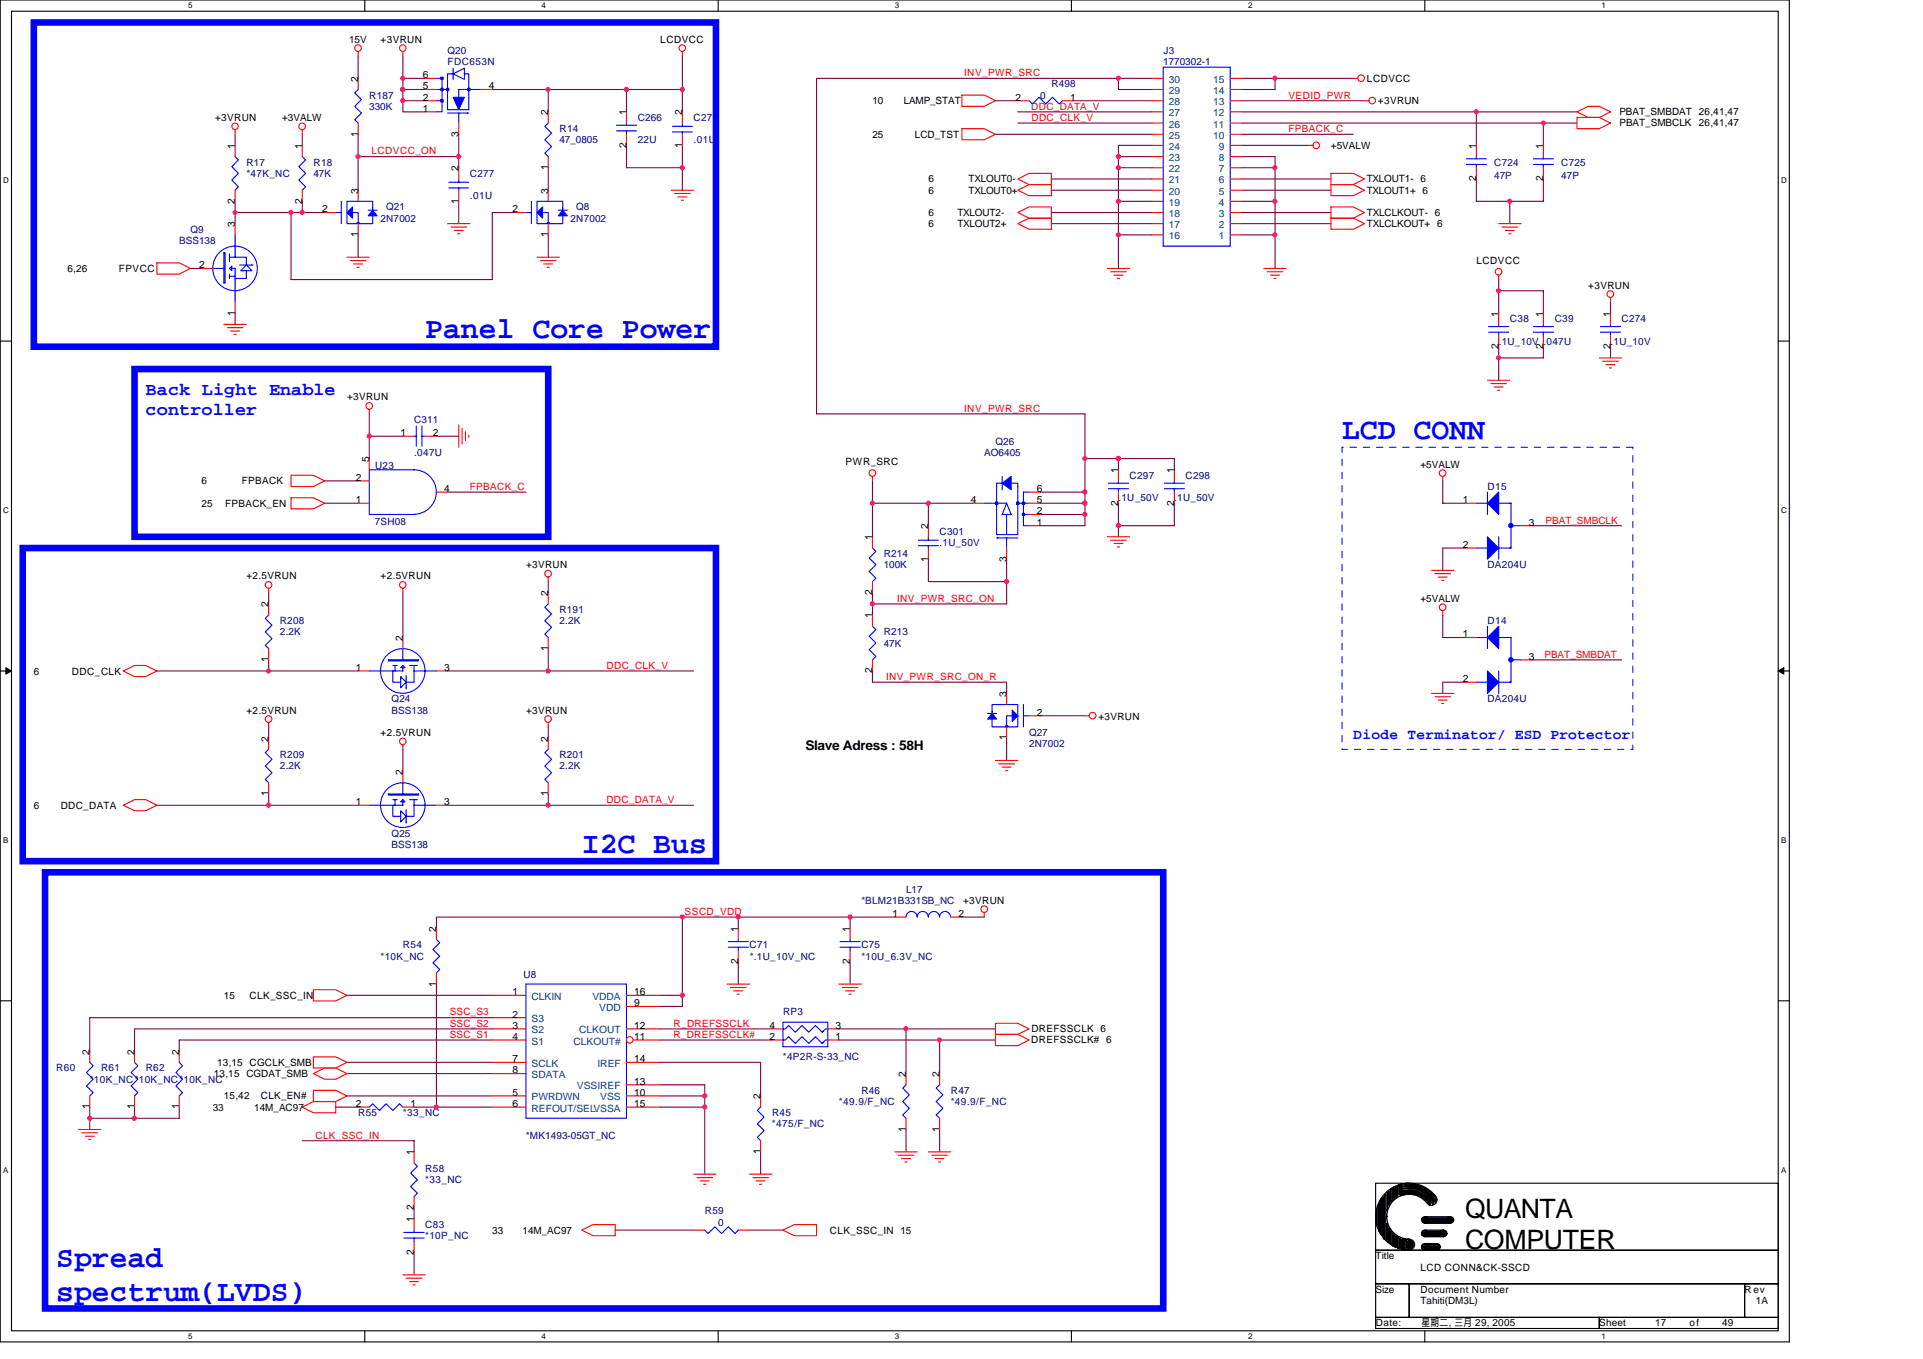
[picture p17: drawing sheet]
<svg xmlns="http://www.w3.org/2000/svg" width="297mm" height="210mm" viewBox="0 0 297 210" stroke-linecap="round" stroke-linejoin="round" font-family="sans-serif">
<defs><g id="words">
<g font-size="4.7" fill="#00f">
<text x="65.7" y="52.3">Panel Core Power</text>
<text x="207.3" y="67.8">LCD CONN</text>
<text x="89.9" y="131.7">I2C Bus</text>
<text x="8.7" y="195.6">Spread</text>
<text x="8.7" y="200.9">spectrum(LVDS)</text>
</g>
<g font-size="4.1">
<text x="226.3" y="188.2">QUANTA</text>
<text x="226.3" y="192.9">COMPUTER</text>
</g>
<g font-size="2.8" fill="#00f">
<text x="22.5" y="61">Back Light Enable</text>
<text x="22.5" y="64.1">controller</text>
</g>
<text font-size="2.2" fill="#00f" x="209" y="114.2">Diode Terminator/ ESD Protector</text>
<text font-size="2.1" x="124.4" y="115.9">Slave Adress : 58H</text>
<g font-size="1.5">
<text x="53.9" y="6.6">15V</text>
<text x="58.8" y="6.6">+3VRUN</text>
<text x="102" y="6.6">LCDVCC</text>
<text x="55.3" y="12.6" transform="rotate(-90 55.3 12.6)">2</text>
<text x="65.3" y="12.1">6</text>
<text x="65.3" y="13.8">5</text>
<text x="65.3" y="15.5">2</text>
<text x="65.3" y="17.3">1</text>
<text x="75.5" y="13.8">4</text>
<text x="84.7" y="17.8" transform="rotate(-90 84.7 17.8)">2</text>
<text x="96.7" y="17.8" transform="rotate(-90 96.7 17.8)">1</text>
<text x="105.4" y="17.8" transform="rotate(-90 105.4 17.8)">2</text>
<text x="134.8" y="16.1">10</text>
<text x="139.6" y="16.1">LAMP_STAT</text>
<text x="156.9" y="15.5">2</text>
<text x="165.3" y="15.5">1</text>
<text x="211.1" y="12.6">LCDVCC</text>
<text x="212.8" y="16.1">+3VRUN</text>
<text x="250.1" y="17.8">PBAT_SMBDAT 26,41,47</text>
<text x="33.2" y="18.7">+3VRUN</text>
<text x="36.3" y="23" transform="rotate(-90 36.3 23)">1</text>
<text x="43.6" y="18.7">+3VALW</text>
<text x="46.7" y="23" transform="rotate(-90 46.7 23)">1</text>
<text x="55.3" y="21.1" transform="rotate(-90 55.3 21.1)">1</text>
<text x="70.8" y="21.1" transform="rotate(-90 70.8 21.1)">3</text>
<text x="96.7" y="22.8" transform="rotate(-90 96.7 22.8)">2</text>
<text x="105.4" y="22.8" transform="rotate(-90 105.4 22.8)">1</text>
<text x="134.8" y="21.3">25</text>
<text x="141.3" y="21.3">LCD_TST</text>
<text x="205.6" y="23">+5VALW</text>
<text x="228" y="23" transform="rotate(-90 228 23)">1</text>
<text x="238.4" y="23" transform="rotate(-90 238.4 23)">1</text>
<text x="250.1" y="19.5">PBAT_SMBCLK</text>
<text x="262.4" y="19.5">26,41,47</text>
<text x="55.3" y="29.9" transform="rotate(-90 55.3 29.9)">3</text>
<text x="70.8" y="26.4" transform="rotate(-90 70.8 26.4)">2</text>
<text x="84.7" y="29.9" transform="rotate(-90 84.7 29.9)">3</text>
<text x="84.7" y="26.3" transform="rotate(-90 84.7 26.3)">1</text>
<text x="143.4" y="29.9">6</text>
<text x="143.4" y="28.2">6</text>
<text x="149.6" y="29.9">TXLOUT0+</text>
<text x="149.6" y="28.2">TXLOUT0-</text>
<text x="211.1" y="29.9">TXLOUT1+ 6</text>
<text x="211.1" y="28.2">TXLOUT1- 6</text>
<text x="228" y="28" transform="rotate(-90 228 28)">2</text>
<text x="238.4" y="28" transform="rotate(-90 238.4 28)">2</text>
<text x="36.3" y="35.1" transform="rotate(-90 36.3 35.1)">3</text>
<text x="36.3" y="31.5" transform="rotate(-90 36.3 31.5)">2</text>
<text x="46.7" y="31.5" transform="rotate(-90 46.7 31.5)">2</text>
<text x="49.8" y="32.8">2</text>
<text x="70.8" y="31.5" transform="rotate(-90 70.8 31.5)">1</text>
<text x="79.1" y="32.8">2</text>
<text x="143.4" y="35.1">6</text>
<text x="143.4" y="33.4">6</text>
<text x="147.9" y="35.1">TXLOUT2+</text>
<text x="147.9" y="33.4">TXLOUT2-</text>
<text x="211.1" y="35.1">TXLCLKOUT+ 6</text>
<text x="211.1" y="33.4">TXLCLKOUT- 6</text>
<text x="10.4" y="42">6,26</text>
<text x="18.4" y="42">FPVCC</text>
<text x="30.8" y="41.4">2</text>
<text x="55.3" y="36.6" transform="rotate(-90 55.3 36.6)">1</text>
<text x="84.7" y="36.6" transform="rotate(-90 84.7 36.6)">1</text>
<text x="228" y="40.8">LCDVCC</text>
<text x="245.3" y="44.6">+3VRUN</text>
<text x="36.3" y="48.7" transform="rotate(-90 36.3 48.7)">1</text>
<text x="231.5" y="53.9" transform="rotate(-90 231.5 53.9)">2</text>
<text x="231.5" y="48.9" transform="rotate(-90 231.5 48.9)">1</text>
<text x="238.4" y="53.9" transform="rotate(-90 238.4 53.9)">2</text>
<text x="238.4" y="48.9" transform="rotate(-90 238.4 48.9)">1</text>
<text x="248.7" y="53.9" transform="rotate(-90 248.7 53.9)">2</text>
<text x="248.7" y="48.9" transform="rotate(-90 248.7 48.9)">1</text>
<text x="53.6" y="61.8">+3VRUN</text>
<text x="57" y="71.4" transform="rotate(-90 57 71.4)">5</text>
<text x="61.9" y="67.4">1</text>
<text x="66.9" y="67.4">2</text>
<text x="130.6" y="71.9">PWR_SRC</text>
<text x="31.1" y="74.8">6</text>
<text x="37.4" y="74.8">FPBACK</text>
<text x="54.9" y="74.3">2</text>
<text x="54.9" y="77.7">1</text>
<text x="68.6" y="76">4</text>
<text x="149.9" y="77.7">4</text>
<text x="160.2" y="77.7">5</text>
<text x="160.2" y="76">6</text>
<text x="172.7" y="73.1" transform="rotate(-90 172.7 73.1)">1</text>
<text x="181.4" y="73.1" transform="rotate(-90 181.4 73.1)">1</text>
<text x="219.4" y="72.2">+5VALW</text>
<text x="226" y="77.7">1</text>
<text x="31.1" y="78.3">25</text>
<text x="34.8" y="78.3">FPBACK_EN</text>
<text x="134.7" y="83.4" transform="rotate(-90 134.7 83.4)">1</text>
<text x="143.4" y="81.7" transform="rotate(-90 143.4 81.7)">2</text>
<text x="160.2" y="79.4">2</text>
<text x="160.2" y="81.2">1</text>
<text x="172.7" y="78.1" transform="rotate(-90 172.7 78.1)">2</text>
<text x="181.4" y="78.1" transform="rotate(-90 181.4 78.1)">2</text>
<text x="236.2" y="81.2">3</text>
<text x="38.1" y="89.5">+2.5VRUN</text>
<text x="58.8" y="89.5">+2.5VRUN</text>
<text x="81.3" y="87.8">+3VRUN</text>
<text x="143.4" y="86.7" transform="rotate(-90 143.4 86.7)">1</text>
<text x="155.5" y="86.7" transform="rotate(-90 155.5 86.7)">3</text>
<text x="226" y="84.6">2</text>
<text x="41.5" y="93.8" transform="rotate(-90 41.5 93.8)">2</text>
<text x="84.7" y="92.1" transform="rotate(-90 84.7 92.1)">2</text>
<text x="134.7" y="95.5" transform="rotate(-90 134.7 95.5)">1</text>
<text x="134.7" y="91.9" transform="rotate(-90 134.7 91.9)">2</text>
<text x="219.4" y="92.9">+5VALW</text>
<text x="62.2" y="99" transform="rotate(-90 62.2 99)">2</text>
<text x="84.7" y="100.6" transform="rotate(-90 84.7 100.6)">1</text>
<text x="226" y="98.4">1</text>
<text x="236.2" y="101.9">3</text>
<text x="5.2" y="104.2">6</text>
<text x="11.1" y="104.2">DDC_CLK</text>
<text x="41.5" y="102.3" transform="rotate(-90 41.5 102.3)">1</text>
<text x="54.9" y="103.6">1</text>
<text x="68.6" y="103.6">3</text>
<text x="134.7" y="104" transform="rotate(-90 134.7 104)">2</text>
<text x="155.5" y="107.6" transform="rotate(-90 155.5 107.6)">3</text>
<text x="226" y="105.3">2</text>
<text x="38.1" y="110.2">+2.5VRUN</text>
<text x="58.8" y="113.7">+2.5VRUN</text>
<text x="81.3" y="110.2">+3VRUN</text>
<text x="160.2" y="110.5">2</text>
<text x="169.7" y="111.3">+3VRUN</text>
<text x="41.5" y="114.5" transform="rotate(-90 41.5 114.5)">2</text>
<text x="62.2" y="119.7" transform="rotate(-90 62.2 119.7)">2</text>
<text x="84.7" y="114.5" transform="rotate(-90 84.7 114.5)">2</text>
<text x="155.5" y="114.4" transform="rotate(-90 155.5 114.4)">1</text>
<text x="5.2" y="124.9">6</text>
<text x="9.4" y="124.9">DDC_DATA</text>
<text x="41.5" y="123" transform="rotate(-90 41.5 123)">1</text>
<text x="54.9" y="124.4">1</text>
<text x="68.6" y="124.4">3</text>
<text x="84.7" y="123" transform="rotate(-90 84.7 123)">1</text>
<text x="67.4" y="143.9" transform="rotate(-90 67.4 143.9)">2</text>
<text x="114" y="143.9" transform="rotate(-90 114 143.9)">1</text>
<text x="131.3" y="143.9" transform="rotate(-90 131.3 143.9)">1</text>
<text x="137.9" y="141.6">1</text>
<text x="148.1" y="141.6">2</text>
<text x="148.8" y="139.6">+3VRUN</text>
<text x="114" y="148.9" transform="rotate(-90 114 148.9)">2</text>
<text x="131.3" y="148.9" transform="rotate(-90 131.3 148.9)">2</text>
<text x="34.6" y="154.3">15</text>
<text x="38.6" y="154.3">CLK_SSC_IN</text>
<text x="67.4" y="152.4" transform="rotate(-90 67.4 152.4)">1</text>
<text x="79.1" y="153.7">1</text>
<text x="98" y="153.7">16</text>
<text x="98" y="155.4">9</text>
<text x="79.1" y="160.6">4</text>
<text x="79.1" y="158.9">3</text>
<text x="79.1" y="157.2">2</text>
<text x="98" y="160.6">11</text>
<text x="98" y="158.9">12</text>
<text x="118.8" y="160.6">2</text>
<text x="118.8" y="158.9">4</text>
<text x="129.1" y="160.6">1</text>
<text x="129.1" y="158.9">3</text>
<text x="159.3" y="161.2">DREFSSCLK# 6</text>
<text x="159.3" y="159.4">DREFSSCLK 6</text>
<text x="13.8" y="162.9" transform="rotate(-90 13.8 162.9)">2</text>
<text x="20.8" y="162.9" transform="rotate(-90 20.8 162.9)">2</text>
<text x="27.7" y="162.9" transform="rotate(-90 27.7 162.9)">2</text>
<text x="33" y="166.3">13,15 CGDAT_SMB</text>
<text x="33.5" y="164.6">13,15 CGCLK_SMB</text>
<text x="79.1" y="164.1">7</text>
<text x="79.1" y="165.8">8</text>
<text x="98" y="164.1">14</text>
<text x="98" y="167.5">13</text>
<text x="139.9" y="166.3" transform="rotate(-90 139.9 166.3)">2</text>
<text x="145.1" y="166.3" transform="rotate(-90 145.1 166.3)">2</text>
<text x="13.8" y="171.4" transform="rotate(-90 13.8 171.4)">1</text>
<text x="20.8" y="171.4" transform="rotate(-90 20.8 171.4)">1</text>
<text x="27.7" y="171.4" transform="rotate(-90 27.7 171.4)">1</text>
<text x="32.9" y="171.5">33</text>
<text x="34.6" y="169.8">15,42</text>
<text x="39.3" y="171.5">14M_AC97</text>
<text x="40.3" y="169.8">CLK_EN#</text>
<text x="54.9" y="171">2</text>
<text x="63.4" y="171">1</text>
<text x="79.1" y="169.2">5</text>
<text x="79.1" y="171">6</text>
<text x="98" y="171">15</text>
<text x="98" y="169.2">10</text>
<text x="117.5" y="169.8" transform="rotate(-90 117.5 169.8)">2</text>
<text x="63.9" y="178.4" transform="rotate(-90 63.9 178.4)">1</text>
<text x="117.5" y="178.3" transform="rotate(-90 117.5 178.3)">1</text>
<text x="139.9" y="174.8" transform="rotate(-90 139.9 174.8)">1</text>
<text x="145.1" y="174.8" transform="rotate(-90 145.1 174.8)">1</text>
<text x="63.9" y="188.8" transform="rotate(-90 63.9 188.8)">1</text>
<text x="63.9" y="186.9" transform="rotate(-90 63.9 186.9)">2</text>
<text x="76" y="190.5">33</text>
<text x="80.7" y="190.5">14M_AC97</text>
<text x="128.2" y="190.5">CLK_SSC_IN 15</text>
<text x="63.9" y="193.8" transform="rotate(-90 63.9 193.8)">2</text>
<text x="212.5" y="194.5">Title</text>
<text x="219.4" y="196.2">LCD CONN&amp;CK-SSCD</text>
<text x="212.5" y="199.7">Size</text>
<text x="219.4" y="199.7">Document Number</text>
<text x="219.4" y="201.4">Tahiti(DM3L)</text>
<text x="269.5" y="199.7">Rev</text>
<text x="271.2" y="201.4">1A</text>
<text x="212.5" y="204.9">Date:</text>
<text x="219.6" y="204.9">星期二, 三月 29, 2005</text>
<text x="247" y="204.9">Sheet</text>
<text x="255.7" y="204.9">17</text>
<text x="261" y="204.9">of</text>
<text x="266" y="204.9">49</text>
</g>
<g font-size="1.5" fill="#000080">
<text x="69.1" y="8.3">Q20</text>
<text x="69.1" y="10">FDC653N</text>
<text x="179.7" y="10">1770302-1</text>
<text x="179.7" y="8.3">J3</text>
<text x="57" y="15.2">R187</text>
<text x="57" y="17">330K</text>
<text x="160.7" y="15.2">0</text>
<text x="162.4" y="13.5">R498</text>
<text x="86.4" y="22.1">47_0805</text>
<text x="86.4" y="20.4">R14</text>
<text x="98.5" y="18.7">C266</text>
<text x="98.5" y="22.1">22U</text>
<text x="107.1" y="18.7">C271</text>
<text x="107.1" y="22.1">.01U</text>
<text x="38.1" y="25.6">R17</text>
<text x="38.1" y="27.3">*47K_NC</text>
<text x="48.4" y="27.3">47K</text>
<text x="48.4" y="25.6">R18</text>
<text x="72.6" y="27.3">C277</text>
<text x="230.8" y="25.6">C724</text>
<text x="230.8" y="27.7">47P</text>
<text x="241.2" y="25.6">C725</text>
<text x="241.2" y="27.7">47P</text>
<text x="29.4" y="35.9">Q9</text>
<text x="58.8" y="34.2">2N7002</text>
<text x="59.6" y="32.5">Q21</text>
<text x="72.6" y="30.8">.01U</text>
<text x="88.1" y="34.2">2N7002</text>
<text x="89" y="32.5">Q8</text>
<text x="27.7" y="37.7">BSS138</text>
<text x="231.5" y="53.2">.1U_10V .047U</text>
<text x="233.2" y="49.8">C38</text>
<text x="240.2" y="49.8">C39</text>
<text x="248.8" y="53.2">.1U_10V</text>
<text x="250.5" y="49.8">C274</text>
<text x="64" y="65.3">C311</text>
<text x="64" y="70.5">.047U</text>
<text x="152" y="70.5">AO6405</text>
<text x="153.8" y="68.8">Q26</text>
<text x="57.9" y="72.4">U23</text>
<text x="172.8" y="77.4">.1U_50V</text>
<text x="174.5" y="74">C297</text>
<text x="181.4" y="77.4">.1U_50V</text>
<text x="183.1" y="74">C298</text>
<text x="229.8" y="75.7">D15</text>
<text x="57.9" y="81">7SH08</text>
<text x="145.1" y="82.6">C301</text>
<text x="136.5" y="86">R214</text>
<text x="136.5" y="87.8">100K</text>
<text x="145.1" y="84.3">.1U_50V</text>
<text x="229.8" y="87.8">DA204U</text>
<text x="86.4" y="94.7">R191</text>
<text x="43.2" y="96.4">R208</text>
<text x="43.2" y="98.1">2.2K</text>
<text x="86.4" y="96.4">2.2K</text>
<text x="136.5" y="98.1">R213</text>
<text x="136.5" y="99.9">47K</text>
<text x="229.8" y="96.4">D14</text>
<text x="60.5" y="108.5">Q24</text>
<text x="60.5" y="110.2">BSS138</text>
<text x="159" y="113.7">Q27</text>
<text x="229.8" y="108.5">DA204U</text>
<text x="43.2" y="117.1">R209</text>
<text x="43.2" y="118.9">2.2K</text>
<text x="86.4" y="117.1">R201</text>
<text x="86.4" y="118.9">2.2K</text>
<text x="159" y="115.4">2N7002</text>
<text x="60.5" y="129.2">Q25</text>
<text x="60.5" y="130.9">BSS138</text>
<text x="140" y="137.9">L17</text>
<text x="133.1" y="139.6">*BLM21B331SB_NC</text>
<text x="58.8" y="148.2">*10K_NC</text>
<text x="62.2" y="146.5">R54</text>
<text x="115.8" y="146.5">C71</text>
<text x="115.8" y="148.2">*.1U_10V_NC</text>
<text x="133.1" y="146.5">C75</text>
<text x="133.1" y="148.2">*10U_6.3V_NC</text>
<text x="80.9" y="151">U8</text>
<text x="121" y="156.8">RP3</text>
<text x="8.7" y="165.5">R60</text>
<text x="13.9" y="167.2">*10K_NC*10K_NC*10K_NC</text>
<text x="15.6" y="165.5">R61</text>
<text x="22.5" y="165.5">R62</text>
<text x="120.9" y="163.8">*4P2R-S-33_NC</text>
<text x="55.3" y="172.4">R55</text>
<text x="62.2" y="172.4">*33_NC</text>
<text x="119.2" y="172.4">R45</text>
<text x="129.6" y="170.7">*49.9/F_NC</text>
<text x="133.1" y="169">R46</text>
<text x="146.9" y="170.7">*49.9/F_NC</text>
<text x="146.9" y="169">R47</text>
<text x="81.2" y="175.9">*MK1493-05GT_NC</text>
<text x="119.2" y="174.1">*475/F_NC</text>
<text x="65.7" y="182.8">*33_NC</text>
<text x="65.7" y="181">R58</text>
<text x="65.7" y="189.7">C83</text>
<text x="65.7" y="191.4">*10P_NC</text>
<text x="108.9" y="187.4">R59</text>
<text x="110.9" y="189.3">0</text>
</g>
<g font-size="1.5" fill="#f00">
<text x="148.9" y="11.8">INV_PWR_SRC</text>
<text x="159.3" y="16.9">DDC_DATA_V</text>
<text x="199" y="15.2">VEDID_PWR</text>
<text x="57.4" y="23.9">LCDVCC_ON</text>
<text x="159.3" y="18.7">DDC_CLK_V</text>
<text x="199" y="20.4">FPBACK_C</text>
<text x="148.9" y="63.6">INV_PWR_SRC</text>
<text x="72.6" y="75.7">FPBACK_C</text>
<text x="238.7" y="80.9">PBAT_SMBCLK</text>
<text x="138.6" y="92.9">INV_PWR_SRC_ON</text>
<text x="238.6" y="101.6">PBAT_SMBDAT</text>
<text x="93.7" y="103.3">DDC_CLK_V</text>
<text x="136.9" y="105">INV_PWR_SRC_ON_R</text>
<text x="93.7" y="124">DDC_DATA_V</text>
<text x="105.7" y="141.3">SSCD_VDD</text>
<text x="69.5" y="160.3">SSC_S1</text>
<text x="69.5" y="156.8">SSC_S3</text>
<text x="69.5" y="158.6">SSC_S2</text>
<text x="104" y="160.3">R_DREFSSCLK#</text>
<text x="104.1" y="158.6">R_DREFSSCLK</text>
<text x="48.7" y="175.9">CLK_SSC_IN</text>
</g>
<g font-size="1.5" fill="#004080">
<text x="180.5" y="18">27</text>
<text x="180.5" y="16.3">28</text>
<text x="180.5" y="14.5">29</text>
<text x="180.5" y="12.8">30</text>
<text x="187.4" y="18">12</text>
<text x="187.4" y="16.3">13</text>
<text x="187.4" y="14.5">14</text>
<text x="187.4" y="12.8">15</text>
<text x="180.5" y="23.2">24</text>
<text x="180.5" y="21.4">25</text>
<text x="180.5" y="19.7">26</text>
<text x="187.4" y="21.4">10</text>
<text x="187.4" y="19.7">11</text>
<text x="188.3" y="23.2">9</text>
<text x="180.5" y="28.3">21</text>
<text x="180.5" y="26.6">22</text>
<text x="180.5" y="24.9">23</text>
<text x="188.3" y="28.3">6</text>
<text x="188.3" y="26.6">7</text>
<text x="188.3" y="24.9">8</text>
<text x="180.5" y="35.2">17</text>
<text x="180.5" y="33.5">18</text>
<text x="180.5" y="31.8">19</text>
<text x="180.5" y="30.1">20</text>
<text x="188.3" y="35.2">2</text>
<text x="188.3" y="33.5">3</text>
<text x="188.3" y="31.8">4</text>
<text x="188.3" y="30.1">5</text>
<text x="180.5" y="37">16</text>
<text x="188.3" y="37">1</text>
<text x="82.1" y="154.4">CLKIN</text>
<text x="91.5" y="154.4">VDDA</text>
<text x="82.1" y="161.3">S1</text>
<text x="82.1" y="159.6">S2</text>
<text x="82.1" y="157.9">S3</text>
<text x="88.6" y="161.3">CLKOUT#</text>
<text x="89.5" y="159.6">CLKOUT</text>
<text x="92.6" y="156.1">VDD</text>
<text x="82.1" y="164.8">SCLK</text>
<text x="82.1" y="166.5">SDATA</text>
<text x="92.3" y="164.8">IREF</text>
<text x="82.1" y="170">PWRDWN</text>
<text x="82.1" y="171.7">REFOUT/SELVSSA</text>
<text x="89.1" y="168.3">VSSIREF</text>
<text x="92.7" y="170">VSS</text>
</g>
<g font-size="1.2">
<text x="29.1" y="1.3">5</text>
<text x="83.6" y="1.3">4</text>
<text x="138.2" y="1.3">3</text>
<text x="192.8" y="1.3">2</text>
<text x="247.4" y="1.3">1</text>
<text x=".5" y="28.3">D</text>
<text x="275.1" y="28.3">D</text>
<text x=".5" y="79.2">C</text>
<text x="275.1" y="79.2">C</text>
<text x=".5" y="130.2">B</text>
<text x="275.1" y="130.2">B</text>
<text x=".5" y="181.1">A</text>
<text x="275.1" y="181.1">A</text>
<text x="29.1" y="206.8">5</text>
<text x="83.6" y="206.8">4</text>
<text x="138.2" y="206.8">3</text>
<text x="192.8" y="206.8">2</text>
<text x="247.4" y="206.8">1</text>
</g>
</g></defs>
<path d="M0 0h276.4v207.3h-276.4zM1.8 1.7h272.9v203.8h-272.9z" fill="none" stroke="#000" stroke-width=".17"/>
<g fill="#fff">
<path d="M29.1 .2h.6v1.4h-.6z"/>
<path d="M29.1 205.7h.6v1.4h-.6z"/>
</g>
<path d="M56.3 0v1.7M56.3 205.5v1.8" fill="none" stroke="#000" stroke-width=".17"/>
<g fill="#fff">
<path d="M83.6 .2h.7v1.4h-.7z"/>
<path d="M83.6 205.7h.7v1.4h-.7z"/>
</g>
<path d="M110.9 0v1.7M110.9 205.5v1.8" fill="none" stroke="#000" stroke-width=".17"/>
<g fill="#fff">
<path d="M138.2 .2h.7v1.4h-.7z"/>
<path d="M138.2 205.7h.7v1.4h-.7z"/>
</g>
<path d="M165.5 0v1.7M165.5 205.5v1.8" fill="none" stroke="#000" stroke-width=".17"/>
<g fill="#fff">
<path d="M192.8 .2h.6v1.4h-.6z"/>
<path d="M192.8 205.7h.6v1.4h-.6z"/>
</g>
<path d="M220.1 0v1.7M220.1 205.5v1.8" fill="none" stroke="#000" stroke-width=".17"/>
<g fill="#fff">
<path d="M247.4 .2h.6v1.4h-.6z"/>
<path d="M247.4 205.7h.6v1.4h-.6z"/>
<path d="M.5 27.2h.8v1.4h-.8z"/>
<path d="M275.1 27.2h.9v1.4h-.9z"/>
<path d="M.5 78.1h.8v1.4h-.8z"/>
<path d="M275.1 78.1h.9v1.4h-.9z"/>
</g>
<path d="M0 52.7h1.8M274.7 52.7h1.7" fill="none" stroke="#000" stroke-width=".17"/>
<g fill="#fff">
<path d="M.5 129.1h.8v1.4h-.8z"/>
<path d="M275.1 129.1h.8v1.4h-.8z"/>
</g>
<path d="M0 103.6h1.8M274.7 103.6h1.7" fill="none" stroke="#000" stroke-width=".17"/>
<path d="M.9 103.1l.9 .5-.9 .5zM274.7 103.6l.8-.5v1z" fill="#000" stroke="#000" stroke-width=".15"/>
<g fill="#fff">
<path d="M.5 180h.8v1.4h-.8z"/>
<path d="M275.1 180h.8v1.4h-.8z"/>
</g>
<g fill="none" stroke="#000" stroke-width=".17">
<path d="M0 154.6h1.8M274.7 154.6h1.7M212.5 182.8h62.2v10.3h-62.2zM212.5 193.1h62.2v5.2h-62.2zM212.5 198.3h5.2v5.2h-5.2zM212.7 186.7v2.4l.1 .6v-3.5l.2-.3v4.3l.2 .2v-4.9l.2-.3v5.5l.1 .2v-5.9l.2-.2v6.6M213.9 191.4v-6.8l.2-.1v7.1h.1v-2.6l.2 .3v2.4l.2 .2v-2.2l.1 .3v2.1l.2 .1v-2l.2 .2v2h.2v-1.9l.1 .2v1.9h.2v-1.7l.2 .1v1.6l.1 .2v-1.8l.2 .2v1.6h.2v-1.4M214.2 184.1v3l.2-.6v-2.4l.2-.1v2.2l.1-.2v-2.2l.2-.2v2.1l.2-.2v-2.1h.2v1.9l.1-.1v-1.8l.2-.1v1.7l.2-.2v-1.5l.1-.2v1.7M216.3 184.2a4 4 0 0 1 4.8 1.7M216.3 184a4.2 4.2 0 0 1 5.1 2.1M216.3 183.8a4.3 4.3 0 0 1 5.2 2.3M216.3 183.6a4.5 4.5 0 0 1 5.2 2.1"/>
<path d="M216.3 183.5a4.7 4.7 0 0 1 5.4 2.2M216.3 183.1a4.9 4.9 0 0 1 5.7 2.2M216.3 191.2v.2h.2v1.4h.1v-1.4h.2v1.5h-.3l.5-1.5M216.3 182.9v1.7l-.2-.1v-1.4zM216.3 184.6a3.6 3.6 0 0 1 4.5 1.6M216.3 184.4a3.8 3.8 0 0 1 4.7 1.8M216.4 183.2a4.8 4.8 0 0 1 5.4 2.3M216.5 183.1v1.4M217 191.4h.1M217 191.4v1.5l.2-.1v-1.4l.1 .3v1.2h.2v-1.3h.2v1.3h.1v-1.3h.2v1.3l.2-.1v-1.1l.2 .2v.7M217.7 182.8l-1.6 .2M217.7 184.5l-1.3 .1"/>
<path d="M217.7 198.3h51.8v5.2h-51.8zM219.7 188.1h4.7v.2h-4.8v.1h5l-.2 .2h-4.7l.2 .2h4.5M219.7 190.2h3.7v.2h-3.7l-.1 .1h3.9l-.1 .2h-3.8l.3 .2h3.3M219.7 192.2h2.6v.2h-2.7v.2h2.9l-.2 .2h-2.7l.3 .1h2.4M220.1 192.1h1.9M220.1 193.1h1.9M220.1 191h2.9M220.1 190h2.9M220.1 189h4M220.1 187.9h4M220.3 185.7a3.4 3.4 0 0 0-3.8-1 3.4 3.4 0 0 0-2.3 3.2 3.4 3.4 0 0 0 3.5 3.5M221.7 184.7a5.2 5.2 0 0 0-5.7-1.7 5.2 5.2 0 0 0-3.5 4.9v-.1a5.2 5.2 0 0 0 5.2 5.3"/>
<path d="M269.5 198.3h5.2v5.2h-5.2zM212.5 203.5h34.5v1.7h-34.5zM247 203.5h27.7v1.7h-27.7z"/>
<circle cx="217.7" cy="192.2" r=".85"/>
<circle cx="220.1" cy="190.5" r=".51"/>
<circle cx="220.1" cy="188.4" r=".51"/>
<circle cx="220.1" cy="192.6" r=".51"/>
<circle cx="221.1" cy="185.3" r=".86"/>
<circle cx="222" cy="192.6" r=".51"/>
<circle cx="223" cy="190.5" r=".51"/>
<circle cx="224" cy="188.4" r=".51"/>
</g>
<g fill="none" stroke="#800040" stroke-width=".17">
<path d="M55.3 8.6v3.5M62.2 13.8h3.5M62.2 8.6v8.7h3.5M62.2 12.1h3.5M62.2 15.6h3.5M76 13.8h29.4M84.7 13.8v3.5M96.8 13.8v3.5M105.4 8.6v8.7M153.8 15.6h3.4M157.2 17.3h20.7M157.2 19h20.7"/>
<path d="M165.9 15.6h12M172.8 12.1v1.7h5.1M177.9 12.1h-51.8v51.8h41.5v17.3h-6.9M191.8 12.1h17.2M191.8 17.3h51.8M191.8 15.6h19M191.8 19h51.8M197 12.1v1.7h-5.2M228 17.3v5.2M238.4 19v3.5M36.3 32.8h13.8M36.3 20.7v1.8"/>
<path d="M36.3 31.1v3.4M45 32.8v10.4h31v-10.4h3.5M46.7 20.7v1.8M46.7 31.1v1.7M55.3 20.7v8.7M55.3 36.3v3.4M55.3 24.2h15.6M70.9 20.7v5.2M70.9 31.1v3.4M84.7 25.9v3.5M84.7 36.3v3.4M96.8 22.5v3.4h8.6"/>
<path d="M105.4 22.5v6.9M153.8 20.7h24.1M162.4 32.8h15.5M162.4 27.6h15.5M162.4 29.4h15.5M162.4 34.5h15.5M172.8 24.2h5.1M172.8 25.9h5.1M172.8 24.2v17.3M172.8 31.1h5.1M172.8 36.3h5.1M177.9 22.5h-5.1v1.7"/>
<path d="M191.8 32.8h13.8M191.8 24.2h5.2v17.3M191.8 25.9h5.2M191.8 31.1h5.2M191.8 27.6h13.8M191.8 36.3h5.2M191.8 29.4h13.8M191.8 20.7h17.2M191.8 34.5h13.8M191.8 22.5h10.3M228 27.6v3.5h10.4v-3.5M233.2 31.1v3.4"/>
<path d="M29.4 41.5h1.7M36.3 48.4v1.7M231.5 44.9h6.9v3.5M231.5 43.2v5.2M231.5 53.6v5.1M238.4 53.6v1.7h-6.9M248.8 46.7v1.7M248.8 53.6v1.7M50.1 74.3h5.2M50.1 77.7h5.2M57 67.4h5.2M57 63.9v6.9"/>
<path d="M67.4 67.4h3.5M69.1 76h12.1M134.8 77.7h15.5M134.8 74.3v8.6M143.4 77.7v3.5M160.7 76h6.9M160.7 77.7h6.9M160.7 79.5h6.9M167.6 70.8h13.8v1.8M172.8 70.8v1.8M172.8 77.7v5.2M181.4 77.7v3.5h-8.6"/>
<path d="M222.9 74.3v3.4h3.4M41.5 91.5v1.8M62.2 91.5v7M84.7 89.8v1.7M134.8 91.5v3.5M143.4 86.4v3.4h12.1v3.5h-20.7M155.5 86.4v3.4M222.9 95v3.5h3.4M226.3 84.6h-3.4v3.5M236.7 81.2h13.8M24.2 103.6h31.1M41.5 101.9v1.7"/>
<path d="M41.5 112.3v1.7M62.2 115.7v3.5M69.1 103.6h38M84.7 100.2v3.4M84.7 112.3v1.7M134.8 103.6v1.8h20.7v1.7M155.5 114v3.5M160.7 110.6h6.9M226.3 105.4h-3.4v1.7M236.7 101.9h13.8M24.2 124.4h31.1M41.5 122.6v1.8"/>
<path d="M69.1 124.4h38M84.7 122.6v1.8M53.6 153.7h22.4M67.4 152v19M76 158.9h-55.2v3.5M76 157.2h-62.1v5.2M102 153.7h3.4M102 158.9h17.2M105.4 153.7v1.7h-3.4M105.4 141.6h-38v1.8M105.4 141.6h32.8M105.4 141.6v12.1"/>
<path d="M114 141.6v1.8M114 148.5v3.5M129.6 158.9h24.2M131.3 141.6v1.8M131.3 148.5v3.5M140 158.9v6.9M148.6 141.6h3.4M13.9 171v3.5M20.8 171v1.7M27.7 171v1.7h-13.8M46.7 176.2h17.3v1.7M51.9 171h3.4"/>
<path d="M53.6 165.8h22.4M53.6 164.1h22.4M53.6 169.3h22.4M64 171h12M76 160.6h-48.3v1.8M102 164.1h15.5v5.2M102 171h6.9M102 160.6h17.2M102 169.3h6.9M102 167.6h6.9v13.8M117.5 177.9v3.5M129.6 160.6h24.2"/>
<path d="M140 174.5v3.4M145.1 160.6v5.2M145.1 174.5v3.4M64 186.5v1.8M64 193.5v3.4M95 190h12.1M115.8 190h5.1"/>
</g>
<g fill="none" stroke="#f00" stroke-width=".17">
<path d="M55.3 8v.6M55.3 12.1v1.7M55.3 19v1.7M62.2 8v.6M105.4 8v.6M105.4 17.3v1.7M148.6 19.9h3.4l1.8 .8-1.8 .9h-3.4zM148.6 14.7h3.4l1.8 .9-1.8 .8h-3.4zM157.2 15.6h1.8M164.1 15.6h1.8M177.9 12.1h1.8M177.9 15.6h1.8"/>
<path d="M177.9 19h1.8M177.9 17.3h1.8M177.9 13.8h1.8M190 12.1h1.8M190 15.6h1.8M190 19h1.8M190 17.3h1.8M190 13.8h1.8M209 12.1h.7M210.8 15.6h.7M243.6 17.3l1.7-.9h1.7l1.8 .9-1.8 .8h-1.7zM243.6 18.1h3.4l1.8 .9-1.8 .9h-3.4z"/>
<path d="M36.3 20v.7M36.3 34.5v1.8M46.7 20v.7M46.7 22.5v1.7M46.7 29.4v1.7M50.1 32.8h1.8M53.6 39.7h3.4M55.3 29.4v1.7M55.3 34.5v1.8M69.1 34.5h3.5M69.7 35.1h2.4M70.2 35.6h1.4"/>
<path d="M70.7 36.1h.3M70.9 25.9v1.7M70.9 29.4v1.7M79.5 32.8h1.7M82.9 39.7h3.5M84.7 29.4v1.7M84.7 34.5v1.8M103.7 29.4h3.4M104.2 29.9h2.4M104.7 30.4h1.4M105.2 30.9h.4M105.4 20.7v1.8"/>
<path d="M157.2 34.5l1.8-.8h3.4v1.7h-3.4zM157.2 32.8l1.8-.8h3.4v1.7h-3.4zM157.2 29.4l1.8-.9h3.4v1.7h-3.4zM157.2 27.6l1.8-.8h3.4v1.7h-3.4zM177.9 34.5h1.8M177.9 29.4h1.8M177.9 22.5h1.8M177.9 32.8h1.8M177.9 36.3h1.8M177.9 31.1h1.8M177.9 27.6h1.8M177.9 25.9h1.8"/>
<path d="M177.9 24.2h1.8M177.9 20.7h1.8M190 34.5h1.8M190 29.4h1.8M190 22.5h1.8M190 32.8h1.8M190 36.3h1.8M190 31.1h1.8M190 27.6h1.8M190 25.9h1.8M190 24.2h1.8M190 20.7h1.8"/>
<path d="M202.1 22.5h.7M205.6 28.5h3.4l1.8 .9-1.8 .8h-3.4zM205.6 33.7h3.4l1.8 .8-1.8 .9h-3.4zM205.6 26.8h3.4l1.8 .8-1.8 .9h-3.4zM205.6 32h3.4l1.8 .8-1.8 .9h-3.4zM228 22.5v1.7M228 25.9v1.7M231.5 34.5h3.4M232 35.1h2.4M232.5 35.6h1.4M233 36.1h.4M238.4 22.5v1.7"/>
<path d="M238.4 25.9v1.7M24.2 40.6h3.5l1.7 .9-1.7 .8h-3.5zM31.1 41.5h1.8M34.6 50.1h3.5M35.1 50.6h2.4M35.6 51.1h1.4M36.1 51.6h.4M36.3 46.7v1.7M54.1 40.3h2.4M54.6 40.8h1.4M55.1 41.3h.4M83.5 40.3h2.4"/>
<path d="M84 40.8h1.4M84.5 41.3h.4M171 41.5h3.5M171.6 42h2.4M172.1 42.5h1.4M172.6 43h.3M195.2 41.5h3.5M195.7 42h2.5M196.3 42.5h1.3M196.8 43h.3M229.8 58.7h3.4M230.3 59.2h2.4"/>
<path d="M230.8 59.8h1.4M231.5 42.5v.7M238.4 48.4v1.7M238.4 51.8v1.8M247 55.3h3.5M247.6 55.8h2.4M248.1 56.3h1.3M248.6 56.8h.3M248.8 46v.7M45 73.4h3.4l1.7 .9-1.7 .8h-3.4zM45 76.9h3.4l1.7 .8-1.7 .9h-3.4zM57 63.2v.7"/>
<path d="M62.2 67.4h1.8M65.7 67.4h1.7M70.9 65.6v3.5M71.4 66.2v2.4M71.9 66.7v1.4M72.4 67.2v.3M134.8 73.6v.7M150.3 77.7h1.7M159 77.7h1.7M159 76h1.7M159 79.5h1.7M172.8 72.6v1.7"/>
<path d="M172.8 76v1.7M181.4 72.6v1.7M181.4 76v1.7M222.9 73.6v.7M226.3 77.7h1.7M231.3 60.3h.4M41.5 90.9v.6M62.2 90.9v.6M62.2 98.5v1.7M84.7 89.1v.7M134.8 82.9v1.7M134.8 89.8v1.7"/>
<path d="M134.8 95v1.7M143.4 81.2v1.7M143.4 84.6v1.8M155.5 84.6v1.8M159 81.2h1.7M171 82.9h3.5M171.6 83.4h2.4M172.1 83.9h1.4M172.6 84.5h.3M221.1 88.1h3.5M221.7 88.6h2.4M222.2 89.1h1.3"/>
<path d="M222.7 89.6h.3M222.9 94.3v.7M226.3 84.6h1.7M226.3 98.5h1.7M234.9 81.2h1.8M19 103.6l1.8-.8h1.7l1.7 .8-1.7 .9h-1.7zM41.5 111.6v.7M41.5 114v1.7M55.3 103.6h1.7M62.2 115v.7M62.2 119.2v1.7M67.4 103.6h1.7"/>
<path d="M84.7 111.6v.7M84.7 114v1.7M134.8 101.9v1.7M153.8 117.5h3.4M154.3 118h2.4M154.8 118.5h1.4M155.3 119h.4M167.6 110.6h.7M221.1 107.1h3.5M221.7 107.6h2.4M222.2 108.1h1.3M222.7 108.6h.3"/>
<path d="M226.3 105.4h1.7M234.9 101.9h1.8M19 124.4l1.8-.9h1.7l1.7 .9-1.7 .8h-1.7zM41.5 120.9v1.7M55.3 124.4h1.7M67.4 124.4h1.7M84.7 120.9v1.7M48.4 152.9h3.5l1.7 .8-1.7 .9h-3.5zM76 153.7h5.2M76 158.9h5.2M76 157.2h5.2M96.8 153.7h5.2"/>
<path d="M96.8 158.9h5.2M96.8 155.4h5.2M112.3 152h3.5M112.8 152.5h2.4M113.3 153h1.4M113.9 153.6h.3M114 143.4v1.7M114 146.8v1.7M129.6 152h3.5M130.1 152.5h2.4M130.6 153h1.4M131.1 153.6h.4"/>
<path d="M131.3 143.4v1.7M131.3 146.8v1.7M138.2 141.6h1.8M146.9 141.6h1.7M152 140.9v.7M153.8 158.1h3.4l1.8 .8-1.8 .9h-3.4zM153.8 159.8h3.4l1.8 .8-1.8 .9h-3.4zM12.1 174.5h3.5M12.7 175h2.4M13.2 175.5h1.4M13.7 176h.3M13.9 162.4v1.7"/>
<path d="M13.9 169.3v1.7M27.7 162.4v1.7M27.7 169.3v1.7M46.7 171l1.7-.9h3.5v1.8h-3.5zM48.4 163.2h3.5l1.7 .9-1.7 .9h-3.5zM48.4 165.8l1.7-.8h1.8l1.7 .8-1.7 .9h-1.8zM48.4 168.4h3.5l1.7 .9-1.7 .8h-3.5zM64 177.9v1.7M76 160.6h5.2M76 164.1h5.2M76 165.8h5.2M76 169.3h5.2"/>
<path d="M76 171h5.2M138.2 177.9h3.5M138.7 178.4h2.5M139.3 178.9h1.3M139.8 179.5h.3M143.4 177.9h3.5M143.9 178.4h2.4M144.4 178.9h1.4M145 179.5h.3M145.1 165.8v1.8M145.1 172.7v1.8M62.2 196.9h3.5"/>
<path d="M62.7 197.4h2.5M63.3 198h1.3M63.8 198.5h.3M64 184.8v1.7M64 188.3v1.7M64 191.7v1.8M89.9 190l1.7-.9h3.4v1.8h-3.4zM107.1 181.4h3.5M107.1 190h1.8M107.7 181.9h2.4M108.2 182.4h1.4M108.7 182.9h.3"/>
<path d="M114 190h1.8M115.8 181.4h3.4M116.3 181.9h2.4M116.8 182.4h1.4M117.3 182.9h.4M120.9 190l1.8-.9h3.4v1.8h-3.4z"/>
<circle cx="36.3" cy="19.5" r=".51"/>
<circle cx="46.7" cy="19.5" r=".51"/>
<circle cx="55.3" cy="7.4" r=".51"/>
<circle cx="62.2" cy="7.4" r=".51"/>
<circle cx="105.4" cy="7.4" r=".51"/>
<circle cx="210.2" cy="12.1" r=".51"/>
<circle cx="212" cy="15.5" r=".51"/>
<circle cx="203.3" cy="22.5" r=".51"/>
<circle cx="231.5" cy="42" r=".51"/>
<circle cx="248.7" cy="45.4" r=".51"/>
<circle cx="57" cy="62.7" r=".51"/>
<circle cx="134.8" cy="73.1" r=".51"/>
<circle cx="222.8" cy="73.1" r=".51"/>
<circle cx="41.5" cy="90.3" r=".51"/>
<circle cx="62.2" cy="90.3" r=".51"/>
<circle cx="84.7" cy="88.6" r=".51"/>
<circle cx="222.8" cy="93.8" r=".51"/>
<circle cx="41.5" cy="111.1" r=".51"/>
<circle cx="62.2" cy="114.5" r=".51"/>
<circle cx="84.7" cy="111.1" r=".51"/>
<circle cx="168.8" cy="110.5" r=".51"/>
<circle cx="152" cy="140.4" r=".51"/>
</g>
<path d="M5.2 3.5h105.4v50.1h-105.4zM20.8 57h63.9v25.9h-63.9zM3.5 84.6h107.1v48.4h-107.1zM7 134.7h172.7v67.4h-172.7z" fill="none" stroke="#00f" stroke-width="1"/>
<path d="M207.3 69.1h44.9v46.6h-44.9z" fill="none" stroke="#00f" stroke-width=".15" stroke-dasharray="1 1 1 1 1 1 1 1"/>
<g fill="none" stroke="#00f" stroke-width=".17">
<path d="M55.3 13.8l-.5 .6 1 1-1 1 1 1.1-1 1 .5 .5M103.9 19.5h3.1M105.4 19v.5M159 15.6l.5 .5 1-1.1 1 1.1 1.1-1.1 1 1.1 .5-.5M179.7 10.4h10.3v27.6h-10.3zM34.6 39.1h.2v4.6h-.2zM35.5 39.2v1.2M35.5 39.7h.8M36.3 39.7h1.8v1.2M36.3 36.3v3.4M46.7 24.2l.5 .5-1 1 1 1.1-1 1 1 1.1-.5 .5M51.9 32.8h.8"/>
<path d="M52.7 31.1v3.4M56.9 32.5h1.3M57.6 32.5v-1.4h-4v3.4h1.7v-1.7h-.8M57.6 33.3v1.2h-2.3h.2v-.1h-.4v.1M69.3 28.2h3.1M69.3 29h3.1M70.9 27.6v.6M70.9 29v.4M81.2 32.8h.9M82.1 31.1v3.4M86.2 32.5h1.4M86.9 32.5v-1.4h-4v3.4h1.8v-1.7h-.9"/>
<path d="M86.9 33.3v1.2h-2.2h.2v-.1h-.4v.1M103.9 20.4h3.1M105.4 20.4v.3M226.5 25.4h3.1M226.5 24.5h3.1M228 24.2v.3M228 25.4v.5M236.9 25.4h3.1M236.9 24.5h3.1M238.4 24.2v.3M238.4 25.4v.5M32.9 41.5h1.7"/>
<path d="M35.5 42.7h.8M35.5 42.3v.7M35.8 41.5v-.4l-.3 .4 .3 .3v-.3h.5v5.2M37 40.9h2.1M38.1 41.8v1.2h-1.8M38.1 40.9l.8 .9h-1.5M38.1 40.9l-.9 .9h.3M236.9 51.3h3.1M236.9 50.4h3.1M238.4 50.1v.3M238.4 51.3v.5M64 67.4h.3"/>
<path d="M64.3 65.8v3.1M65.2 67.4h.5M65.2 65.8v3.1M152 77.7h3.5M153.8 77.6h.3v.3h-.3zM154.8 74.6h-.9v8h3.3v-8h-1M154.8 73.6v2M155.5 79.5v3.1M155.5 77.7l.7 1.8h-1.4zM157.1 77.7v.2h.3v-.3h-.3v.1h1.9M157.9 77.6h.4v.3h-.4zM158.1 79.5h-.2v.1h.4v-.3h-.4v.2h1.1"/>
<path d="M159 76h-.9v5.2h.9M171.2 75.5h3.1M171.2 74.6h3.1M172.8 74.3v.3M172.8 75.5v.5M179.8 75.5h3.2M179.8 74.6h3.2M181.4 74.3v.3M181.4 75.5v.5M228 77.7h1.8M229.8 76v3.5M231.5 77.7h1.9v3.1"/>
<path d="M134.8 84.6l.5 .6-1 1 1 1-1 1.1 1 1-.5 .5M134.8 96.7l.5 .5-1 1.1 1 1-1 1.1 1 1-.5 .5M141.9 83.4h3.1M141.9 84.3h3.1M143.4 82.9v.5M143.4 84.3v.3M153.9 83.1h3.3M155.5 83.1v1.5M228 84.6h1.8M228 98.5h1.8M229.8 96.7v3.5M231.5 82.9v3.5"/>
<path d="M231.5 98.5h1.9v3.1M233.4 81.5v3.1h-1.9M233.7 81.2h1.2M41.5 115.7l-.5 .5 1 1.1-1 1 1 1.1-1 1 .5 .5M60 101.9h4.6v.2h-4.6zM60.7 103.6v1.8h1.2M60.7 102.8h.7M61 102.8v.8M61.9 104.7v1.5l.8-.8M61.9 104.9v-.4l.8 .9M62.2 103.1h.4l-.4-.3-.3 .3h.3v.5h-5.2M62.2 100.2v1.7"/>
<path d="M62.7 104.3v2.1M63.3 102.8h1.2M64 103.6v1.8h-1.3M64 102.8v.8M64 103.6h3.4M84.7 115.7l-.5 .5 1 1.1-1 1 1 1.1-1 1 .5 .5M228 105.4h1.8M231.5 103.6v3.5M233.4 102.3v3.1h-1.9M233.7 101.9h1.2M60 122.6h4.6v.2h-4.6zM60.7 124.4v1.7h1.2"/>
<path d="M60.7 123.5h.7M61 123.5v.9M61.9 125.4v1.6l.8-.9M61.9 125.6v-.4l.8 .9M62.2 123.8h.4l-.4-.3-.3 .3h.3v.6h-5.2M62.2 120.9v1.7M62.7 125.1v2M63.3 123.5h1.2M64 124.4v1.7h-1.3M64 124.4h3.4M64 123.5v.9M81.2 152h15.6v20.7h-15.6z"/>
<path d="M112.5 146.3h3.1M112.5 145.4h3.1M114 145.1v.3M114 146.3v.5M129.8 146.3h3.1M129.8 145.4h3.1M131.3 145.1v.3M131.3 146.3v.5M140 141.6a.86 .86 0 0 1 .8-.8 .86 .86 0 0 1 .9 .8 .86 .86 0 0 1 .8-.8 .86 .86 0 0 1 .9 .8 .87 .87 0 0 1 .8-.8 .87 .87 0 0 1 .9 .8 .86 .86 0 0 1 .9-.8 .86 .86 0 0 1 .8 .8M13.9 164.1l.5 .5-1 1.1 1 1-1 1 1 1.1-.5 .5M27.7 164.1l.5 .5-1 1.1 1 1-1 1 1 1.1-.5 .5M64 179.6l.5 .5-1.1 1.1 1.1 1-1.1 1.1 1.1 1-.5 .5"/>
<path d="M145.1 167.6l-.5 .5 1 1-1 1 1 1.1-1 1 .5 .5M62.4 191.2h3.1M62.4 190.4h3.1M64 190v.4M64 191.2v.5M108.9 190l.5 .5 1-1 1.1 1 1-1 1 1 .5-.5"/>
<circle cx="36.3" cy="41.5" r="3.4"/>
<circle cx="62.2" cy="103.6" r="3.4"/>
<circle cx="62.2" cy="124.4" r="3.4"/>
</g>
<g fill="#00f" stroke="#00f" stroke-width=".17">
<path d="M154.8 74.6l1.4-1v2z" fill-rule="evenodd"/>
<path d="M229.8 77.7l1.7-1.7v3.5z" fill-rule="evenodd"/>
<path d="M229.8 82.9l1.7 1.7-1.7 1.8z" fill-rule="evenodd"/>
<path d="M82.9 32.8l.9-.8v1.7z" fill-rule="evenodd"/>
<path d="M86.9 32.5l.7 .8h-1.4z" fill-rule="evenodd"/>
<path d="M53.6 32.8l.9-.8v1.7z" fill-rule="evenodd"/>
<path d="M57.6 32.5l.6 .8h-1.3z" fill-rule="evenodd"/>
<path d="M231.5 96.7v3.5l-1.7-1.7z" fill-rule="evenodd"/>
<path d="M229.8 103.6l1.7 1.8-1.7 1.7z" fill-rule="evenodd"/>
<circle cx="233.4" cy="81.2" r=".34"/>
<circle cx="233.4" cy="101.9" r=".34"/>
</g>
<circle cx="97.3" cy="160.6" r=".51" fill="#fff" stroke="#f00" stroke-width=".17"/>
<g fill="none" stroke="#f00" stroke-width=".17">
<path d="M65.7 12.1h1.7M65.7 13.8h1.7M65.7 15.6h1.7M65.7 17.3h1.7M70.9 19v1.7M74.3 13.8h1.7M84.7 17.3v1.7M96.8 17.3v1.7M36.3 22.5v1.7M36.3 29.4v1.7M84.7 24.2v1.7M96.8 20.7v1.8"/>
<path d="M231.5 48.4v1.7M231.5 51.8v1.8M248.8 48.4v1.7M248.8 51.8v1.8M55.3 74.3h1.7M55.3 77.7h1.7M57 70.8v1.8M67.4 76h1.7M41.5 93.3v1.7M84.7 91.5v1.8M84.7 98.5v1.7M41.5 100.2v1.7"/>
<path d="M155.5 107.1v1.7M155.5 112.3v1.7M159 110.6h1.7M67.4 143.4v1.7M67.4 150.3v1.7M119.2 158.9h1.7M127.9 158.9h1.7M20.8 162.4v1.7M20.8 169.3v1.7M55.3 171h1.7M62.2 171h1.8M96.8 164.1h5.2"/>
<path d="M96.8 167.6h5.2M96.8 169.3h5.2M96.8 171h5.2M97.8 160.6h4.2M117.5 169.3v1.7M117.5 176.2v1.7M119.2 160.6h1.7M127.9 160.6h1.7M140 165.8v1.8M140 172.7v1.8"/>
</g>
<g fill="#00f" stroke="#00f" stroke-width=".17">
<path d="M70 15h1.7l-.8 1.9z" fill-rule="evenodd"/>
<path d="M156.4 109.7l.8 .9-.8 .8z" fill-rule="evenodd"/>
<path d="M153.2 110.2l.7 .9h-1.3z" fill-rule="evenodd"/>
</g>
<g fill="none" stroke="#00f" stroke-width=".17">
<path d="M67.4 13.8h1v-.1h-.3v.3h.3v-.2h-.1M67.4 12.1h.9v3.5h-.9M68.1 11.9h.3v.4h-.3zM68.1 15.4h.3v.3h-.3v-.3h.2v1.9h-.9M68.4 13.8h.7M69 13.7h.3v.3h-.3zM69.1 17.5h3.3M70 10.5v1.8M70 11.4l1.7-.9v1.6M70.9 17.5v1.5M71.7 11.4h.7v5.5h-3.3v-5.5h.9l1.7 .9M72.2 13.7h.4v.3h-.4z"/>
<path d="M74.3 13.8h-3.4v1.2M84.7 19l-.5 .5 1 1.1-1 1 1 1-1 1.1 .5 .5M95.2 19.3h3.1M96.8 19v.3M36.3 24.2l.5 .5-1 1 1 1.1-1 1 1 1.1-.5 .5M95.2 20.2h3.1M96.8 20.2v.5M229.9 51.3h3.1M229.9 50.4h3.1M231.5 50.1v.3M231.5 51.3v.5M247.2 51.3h3.1"/>
<path d="M247.2 50.4h3.1M248.8 50.1v.3M248.8 51.3v.5M63.9 79.4a3.4 3.4 0 0 0 3.5-3.4 3.4 3.4 0 0 0-3.4-3.4h-7v6.9h7M41.5 95l-.5 .5 1 1.1-1 1 1 1-1 1.1 .5 .5M84.7 93.3l-.5 .5 1 1-1 1.1 1 1-1 1 .5 .6M152.6 110.2h1.3M153.2 110.2v-1.4h4v3.5h-1.7v-1.7h.9M153.2 111.1v1.2h2.3h-.2v-.2h.4v.2M158.1 110.6h.9M158.1 108.8v3.5M67.4 145.1l.5 .5-1 1 1 1.1-1 1 1 1.1-.5 .5"/>
<path d="M120.9 158.9h.4l.5-.5 1 1 1.1-1 1 1 1.1-1 1 1 .5-.5h.4M120.9 157.9h7v3.8h-7zM127.2 159.3l-.2 .1M20.8 164.1l.5 .5-1 1.1 1 1-1 1 1 1.1-.5 .5M57 171l.6-.5 1 1 1-1 1.1 1 1-1 .5 .5M117.5 171l-.5 .5 1 1.1-1 1 1 1-1 1.1 .5 .5M120.9 160.6h.4l.5-.5 1 1.1 1.1-1.1 1 1.1 1.1-1.1 1 1.1 .5-.6h.4M127.2 161l-.2 .2M140 167.6l-.6 .5 1.1 1-1.1 1 1.1 1.1-1.1 1 .6 .5"/>
</g>
<g fill="#f0f" stroke="#f0f" stroke-width=".17">
<circle cx="84.7" cy="103.6" r=".34"/>
<circle cx="139.9" cy="158.9" r=".34"/>
<circle cx="145.1" cy="160.6" r=".34"/>
<circle cx="105.4" cy="153.7" r=".34"/>
<circle cx="114" cy="141.6" r=".34"/>
<circle cx="131.3" cy="141.6" r=".34"/>
<circle cx="105.4" cy="141.6" r=".34"/>
<circle cx="67.4" cy="171" r=".34"/>
<circle cx="84.7" cy="13.8" r=".34"/>
<circle cx="44.9" cy="32.8" r=".34"/>
<circle cx="55.3" cy="24.2" r=".34"/>
<circle cx="70.8" cy="24.2" r=".34"/>
<circle cx="105.4" cy="13.8" r=".34"/>
<circle cx="96.8" cy="13.8" r=".34"/>
<circle cx="20.8" cy="172.7" r=".34"/>
<circle cx="108.9" cy="169.3" r=".34"/>
<circle cx="41.5" cy="103.6" r=".34"/>
<circle cx="84.7" cy="124.4" r=".34"/>
<circle cx="41.5" cy="124.4" r=".34"/>
<circle cx="105.4" cy="25.9" r=".34"/>
<circle cx="108.9" cy="171" r=".34"/>
<circle cx="13.9" cy="172.7" r=".34"/>
<circle cx="62.2" cy="12.1" r=".34"/>
<circle cx="62.2" cy="13.8" r=".34"/>
<circle cx="62.2" cy="15.5" r=".34"/>
<circle cx="57" cy="67.3" r=".34"/>
<circle cx="36.3" cy="32.8" r=".34"/>
<circle cx="46.7" cy="32.8" r=".34"/>
<circle cx="238.4" cy="19" r=".33"/>
<circle cx="228" cy="17.3" r=".34"/>
<circle cx="172.8" cy="24.2" r=".34"/>
<circle cx="172.8" cy="25.9" r=".34"/>
<circle cx="172.8" cy="36.3" r=".33"/>
<circle cx="196.9" cy="12.1" r=".34"/>
<circle cx="196.9" cy="25.9" r=".34"/>
<circle cx="196.9" cy="31.1" r=".34"/>
<circle cx="196.9" cy="36.3" r=".33"/>
<circle cx="172.8" cy="31.1" r=".34"/>
<circle cx="233.2" cy="31.1" r=".34"/>
<circle cx="167.6" cy="79.4" r=".33"/>
<circle cx="172.8" cy="70.8" r=".33"/>
<circle cx="172.8" cy="81.2" r=".34"/>
<circle cx="143.4" cy="77.7" r=".34"/>
<circle cx="134.8" cy="77.7" r=".34"/>
<circle cx="134.8" cy="93.3" r=".34"/>
<circle cx="155.5" cy="89.8" r=".34"/>
<circle cx="167.6" cy="77.7" r=".34"/>
<circle cx="167.6" cy="76" r=".34"/>
<circle cx="172.8" cy="12.1" r=".34"/>
<circle cx="167.6" cy="70.8" r=".33"/>
<circle cx="231.5" cy="44.9" r=".33"/>
<circle cx="231.5" cy="55.3" r=".34"/>
</g>
<use href="#words"/>
</svg>
